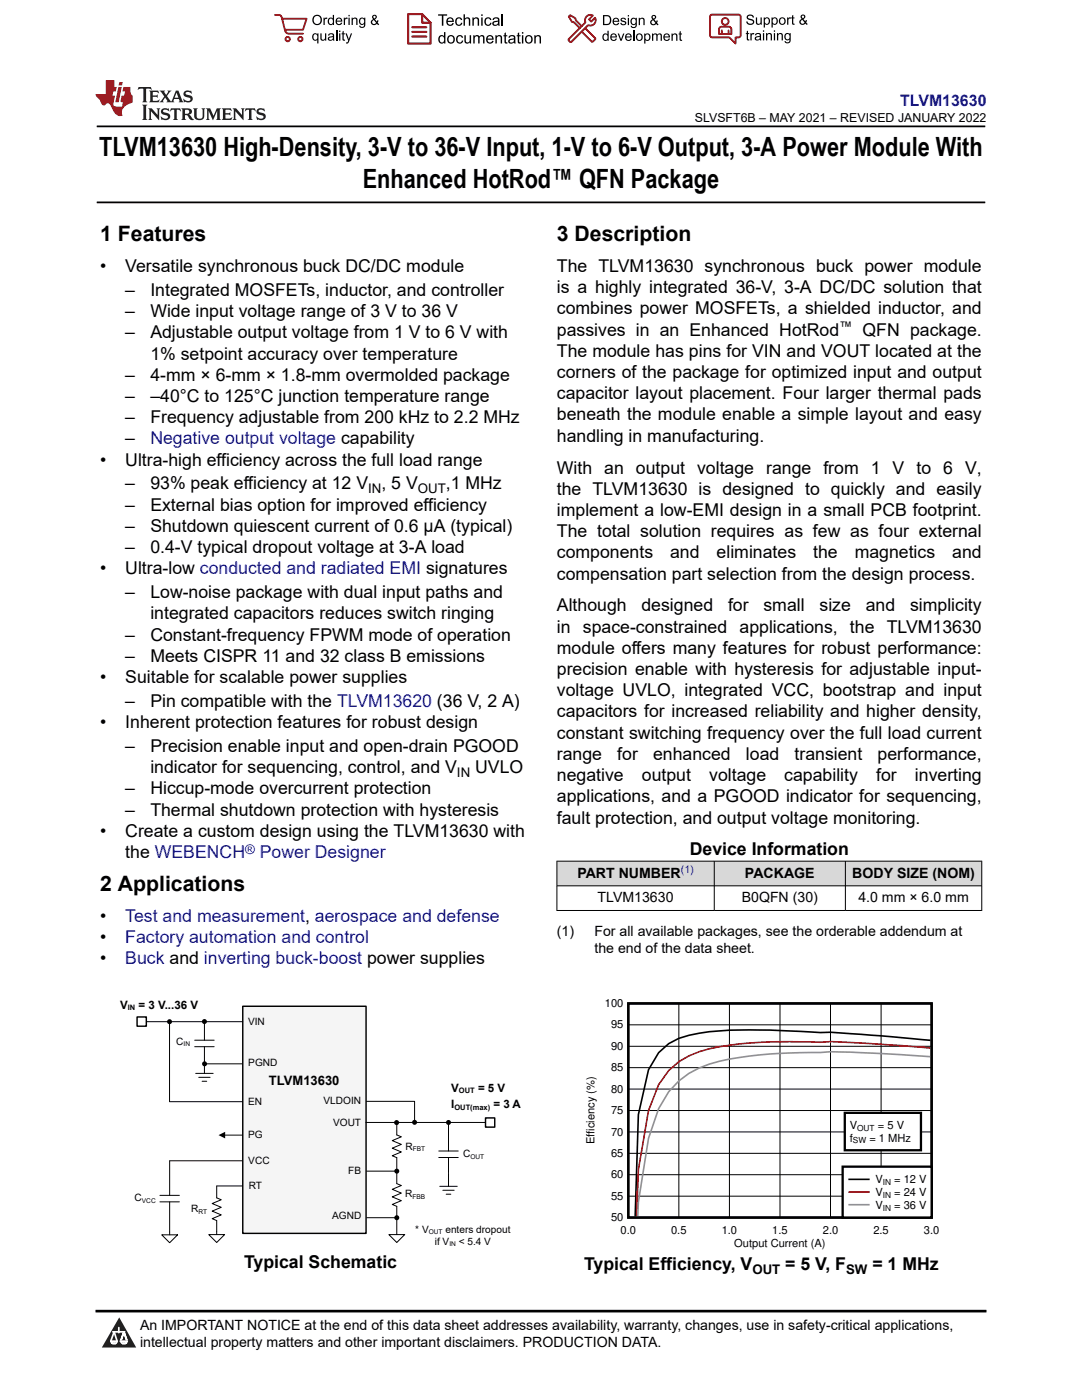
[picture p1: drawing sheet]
<svg xmlns="http://www.w3.org/2000/svg" width="216mm" height="279mm" viewBox="0 0 216 279" stroke-linecap="round" stroke-linejoin="round" font-family="sans-serif">
<defs><g id="words">
<g font-size="5.3">
<text x="19.8" y="31.2">TLVM13630 High-Density, 3-V to 36-V Input, 1-V to 6-V Output, 3-A Power Module With</text>
<text x="72.4" y="37.5">Enhanced HotRod™ QFN Package</text>
</g>
<g font-size="4.2">
<text x="20" y="48.1">1 Features</text>
<text x="111.1" y="48.1">3 Description</text>
<text x="20" y="177.8">2 Applications</text>
</g>
<g font-size="3.5">
<text x="20" y="54.3">•</text>
<text x="25" y="54.3">Versatile synchronous buck DC/DC module</text>
<text x="25" y="59">–</text>
<text x="30" y="59">Integrated MOSFETs, inductor, and controller</text>
<text x="111.1" y="54.3">The TLVM13630 synchronous buck power module</text>
<text x="111.1" y="58.5">is a highly integrated 36-V, 3-A DC/DC solution that</text>
<text x="25" y="63.3">–</text>
<text x="30" y="63.3">Wide input voltage range of 3 V to 36 V</text>
<text x="111.1" y="62.8">combines power MOSFETs, a shielded inductor, and</text>
<text x="25" y="67.5">–</text>
<text x="30" y="67.5">Adjustable output voltage from 1 V to 6 V with</text>
<text x="30" y="71.7">1% setpoint accuracy over temperature</text>
<text x="111.1" y="67">passives in an Enhanced HotRod</text>
<text x="111.1" y="71.2">The module has pins for VIN and VOUT located at the</text>
<text x="172.1" y="67">QFN package.</text>
<text x="25" y="76">–</text>
<text x="30" y="76">4-mm × 6-mm × 1.8-mm overmolded package</text>
<text x="111.1" y="75.5">corners of the package for optimized input and output</text>
<text x="25" y="80.2">–</text>
<text x="30" y="80.2">–40°C to 125°C junction temperature range</text>
<text x="111.1" y="83.9">beneath the module enable a simple layout and easy</text>
<text x="111.1" y="79.7">capacitor layout placement. Four larger thermal pads</text>
<text x="25" y="84.4">–</text>
<text x="25" y="88.7">–</text>
<text x="30" y="84.4">Frequency adjustable from 200 kHz to 2.2 MHz</text>
<text x="111.1" y="88.2">handling in manufacturing.</text>
<text x="20" y="92.9">•</text>
<text x="25" y="92.9">Ultra-high efficiency across the full load range</text>
<text x="111.1" y="94.5">With an output voltage range from 1 V to 6 V,</text>
<text x="25" y="97.7">–</text>
<text x="25" y="101.9">–</text>
<text x="30" y="97.7">93% peak efficiency at 12 V</text>
<text x="30" y="101.9">External bias option for improved efficiency</text>
<text x="76.1" y="97.7">, 5 V</text>
<text x="89" y="97.7">,1 MHz</text>
<text x="111.1" y="98.7">the TLVM13630 is designed to quickly and easily</text>
<text x="25" y="106.1">–</text>
<text x="30" y="106.1">Shutdown quiescent current of 0.6 µA (typical)</text>
<text x="111.1" y="103">implement a low-EMI design in a small PCB footprint.</text>
<text x="111.1" y="107.2">The total solution requires as few as four external</text>
<text x="25" y="110.4">–</text>
<text x="30" y="110.4">0.4-V typical dropout voltage at 3-A load</text>
<text x="111.1" y="111.4">components</text>
<text x="133.7" y="111.4">and</text>
<text x="143" y="111.4">eliminates</text>
<text x="162.3" y="111.4">the</text>
<text x="170.5" y="111.4">magnetics</text>
<text x="190" y="111.4">and</text>
<text x="20" y="114.6">•</text>
<text x="25" y="114.6">Ultra-low conducted and radiated EMI signatures</text>
<text x="25" y="119.4">–</text>
<text x="30" y="119.4">Low-noise package with dual input paths and</text>
<text x="111.1" y="115.7">compensation part selection from the design process.</text>
<text x="30" y="123.6">integrated capacitors reduces switch ringing</text>
<text x="111.1" y="122">Although</text>
<text x="128" y="122">designed</text>
<text x="145.3" y="122">for</text>
<text x="152.3" y="122">small</text>
<text x="163.5" y="122">size</text>
<text x="172.7" y="122">and</text>
<text x="181.6" y="122">simplicity</text>
<text x="25" y="127.8">–</text>
<text x="30" y="127.8">Constant-frequency FPWM mode of operation</text>
<text x="111.1" y="130.5">module offers many features for robust performance:</text>
<text x="111.1" y="126.3">in space-constrained applications, the TLVM13630</text>
<text x="20" y="136.3">•</text>
<text x="25" y="132.1">–</text>
<text x="25" y="136.3">Suitable for scalable power supplies</text>
<text x="30" y="132.1">Meets CISPR 11 and 32 class B emissions</text>
<text x="111.1" y="134.7">precision enable with hysteresis for adjustable input-</text>
<text x="25" y="141.1">–</text>
<text x="30" y="141.1">Pin compatible with the TLVM13620 (36 V, 2 A)</text>
<text x="111.1" y="139">voltage UVLO, integrated VCC, bootstrap and input</text>
<text x="111.1" y="143.2">capacitors for increased reliability and higher density,</text>
<text x="20" y="145.3">•</text>
<text x="25" y="145.3">Inherent protection features for robust design</text>
<text x="111.1" y="147.4">constant switching frequency over the full load current</text>
<text x="25" y="150.1">–</text>
<text x="30" y="150.1">Precision enable input and open-drain PGOOD</text>
<text x="30" y="154.3">indicator for sequencing, control, and V</text>
<text x="94.8" y="154.3">UVLO</text>
<text x="111.1" y="151.7">range</text>
<text x="111.1" y="155.9">negative</text>
<text x="123.2" y="151.7">for</text>
<text x="128.1" y="155.9">output</text>
<text x="130.3" y="151.7">enhanced</text>
<text x="141.5" y="155.9">voltage</text>
<text x="148.8" y="151.7">load</text>
<text x="156.5" y="155.9">capability</text>
<text x="158.5" y="151.7">transient</text>
<text x="174.8" y="155.9">for</text>
<text x="175.1" y="151.7">performance,</text>
<text x="182.6" y="155.9">inverting</text>
<text x="25" y="158.5">–</text>
<text x="30" y="158.5">Hiccup-mode overcurrent protection</text>
<text x="111.1" y="160.1">applications, and a PGOOD indicator for sequencing,</text>
<text x="20" y="167">•</text>
<text x="25" y="167">Create a custom design using the TLVM13630 with</text>
<text x="25" y="162.8">–</text>
<text x="30" y="162.8">Thermal shutdown protection with hysteresis</text>
<text x="111.1" y="164.4">fault protection, and output voltage monitoring.</text>
<text x="25" y="171.2">the WEBENCH</text>
<text x="137.6" y="170.7">Device Information</text>
<text x="20" y="183.9">•</text>
<text x="20" y="188.2">•</text>
<text x="20" y="192.4">•</text>
<text x="48.7" y="253.1">Typical Schematic</text>
<text x="116.5" y="253.5">Typical Efficiency, V</text>
<text x="156.7" y="253.5">= 5 V, F</text>
<text x="174.1" y="253.5">= 1 MHz</text>
</g>
<g font-size="3.5" fill="#00f">
<text x="30" y="88.7">Negative output voltage capability</text>
<text x="51.8" y="171.2">Power Designer</text>
<text x="25" y="183.9">Test and measurement, aerospace and defense</text>
<text x="25" y="188.2">Factory automation and control</text>
<text x="25" y="192.4">Buck and inverting buck-boost power supplies</text>
</g>
<text font-size="3.2" fill="#00f" x="179.6" y="21.1">TLVM13630</text>
<g font-size="2.8">
<text x="115.2" y="175.1">PART NUMBER</text>
<text x="148.7" y="175.1">PACKAGE</text>
<text x="170.1" y="175.1">BODY SIZE (NOM)</text>
<text x="119.2" y="180.1">TLVM13630</text>
<text x="148" y="180.1">B0QFN (30)</text>
<text x="171.3" y="180.1">4.0 mm × 6.0 mm</text>
<text x="111.1" y="186.9">(1)</text>
<text x="118.6" y="186.9">For all available packages, see the orderable addendum at</text>
<text x="118.6" y="190.2">the end of the data sheet.</text>
<text x="27.9" y="265.5">An IMPORTANT NOTICE at the end of this data sheet addresses availability, warranty, changes, use in safety-critical applications,</text>
<text x="27.9" y="268.9">intellectual property matters and other important disclaimers. PRODUCTION DATA.</text>
</g>
<g font-size="2.6">
<text x="167.4" y="66.1">™</text>
<text x="73.5" y="98.4">IN</text>
<text x="83.4" y="98.4">OUT</text>
<text x="91.2" y="155">IN</text>
<text x="53.7" y="216.6">TLVM13630</text>
<text x="150.1" y="254.2">OUT</text>
<text x="168.8" y="254.2">SW</text>
</g>
<text font-size="2.6" fill="#00f" x="48.9" y="170.4">®</text>
<text font-size="2.5" x="138.7" y="24.3">SLVSFT6B – MAY 2021 – REVISED JANUARY 2022</text>
<g font-size="2.3">
<text x="24" y="201.3">V</text>
<text x="27.7" y="201.3">= 3 V...36 V</text>
<text x="90" y="217.9">V</text>
<text x="90" y="221.2">I</text>
<text x="95.4" y="217.9">= 5 V</text>
<text x="98.5" y="221.2">= 3 A</text>
</g>
<g font-size="2.2">
<text x="120.7" y="201">100</text>
<text x="121.9" y="209.5">90</text>
<text x="121.9" y="205.3">95</text>
<text x="121.9" y="213.8">85</text>
<text x="121.9" y="218.1">80</text>
<text x="121.9" y="226.6">70</text>
<text x="121.9" y="222.4">75</text>
<text x="169.5" y="225.4">V</text>
<text x="169.5" y="227.8">f</text>
<text x="173.5" y="227.8">= 1 MHz</text>
<text x="175.2" y="225.4">= 5 V</text>
<text x="118.6" y="228.4" transform="rotate(-90 118.6 228.4)">Efficiency (%)</text>
<text x="121.9" y="230.9">65</text>
<text x="121.9" y="239.5">55</text>
<text x="121.9" y="235.2">60</text>
<text x="174.7" y="236.2">V</text>
<text x="174.7" y="238.7">V</text>
<text x="178.4" y="236.2">= 12 V</text>
<text x="178.4" y="238.7">= 24 V</text>
<text x="121.9" y="243.7">50</text>
<text x="174.7" y="241.2">V</text>
<text x="178.4" y="241.2">= 36 V</text>
<text x="123.8" y="246.2">0.0</text>
<text x="133.9" y="246.2">0.5</text>
<text x="144" y="246.2">1.0</text>
<text x="146.5" y="248.8">Output Current (A)</text>
<text x="154.1" y="246.2">1.5</text>
<text x="164.2" y="246.2">2.0</text>
<text x="174.3" y="246.2">2.5</text>
<text x="184.4" y="246.2">3.0</text>
</g>
<text font-size="2.1" fill="#00f" x="135.9" y="174.2">(1)</text>
<g font-size="2">
<text x="35.2" y="208.5">C</text>
<text x="49.5" y="204.5">VIN</text>
<text x="49.5" y="212.8">PGND</text>
<text x="49.5" y="220.5">EN</text>
<text x="64.6" y="220.4">VLDOIN</text>
<text x="49.5" y="227">PG</text>
<text x="66.5" y="224.7">VOUT</text>
<text x="49.6" y="232.3">VCC</text>
<text x="80.9" y="229.5">R</text>
<text x="92.4" y="231">C</text>
<text x="26.9" y="239.7">C</text>
<text x="49.7" y="237.3">RT</text>
<text x="69.5" y="234.3">FB</text>
<text x="80.9" y="238.9">R</text>
<text x="38.1" y="241.9">R</text>
<text x="66.3" y="243.2">AGND</text>
<text x="82.9" y="246">* V</text>
<text x="86.8" y="248.4">if V</text>
<text x="88.9" y="246">enters dropout</text>
<text x="91.5" y="248.4">&lt; 5.4 V</text>
</g>
<g font-size="1.7">
<text x="171" y="225.7">OUT</text>
<text x="170.2" y="228.2">SW</text>
<text x="176.2" y="236.5">IN</text>
<text x="176.2" y="239.1">IN</text>
<text x="176.2" y="241.6">IN</text>
</g>
<g font-size="1.5">
<text x="25.5" y="201.6">IN</text>
<text x="90.7" y="221.5">OUT(max)</text>
<text x="91.6" y="218.2">OUT</text>
</g>
<g font-size="1.3">
<text x="36.6" y="208.8">IN</text>
<text x="82.3" y="229.8">FBT</text>
<text x="93.9" y="231.3">OUT</text>
<text x="82.3" y="239.2">FBB</text>
<text x="28.3" y="240">VCC</text>
<text x="39.6" y="242.2">RT</text>
<text x="85.6" y="246.3">OUT</text>
<text x="89.7" y="248.7">IN</text>
</g>
</g></defs>
<path d="M19.3 25.2h177.3M19.3 40.4h177.3" fill="none" stroke="#000" stroke-width=".35"/>
<g fill="#d8d8d8">
<path d="M111.1 171.9h84.8v4.9h-84.8z" fill-rule="evenodd"/>
<path d="M111.2 171.9h31.3v4.8h-31.3z" fill-rule="evenodd"/>
<path d="M142.6 171.9h26v4.8h-26z" fill-rule="evenodd"/>
<path d="M168.7 171.9h27.1v4.8h-27.1z" fill-rule="evenodd"/>
</g>
<path d="M111.1 171.9h84.9M111.1 176.8h84.9M111.1 171.8v10M142.5 171.8v10M168.7 171.8v10M195.9 171.8v10M111.1 181.7h84.9" fill="none" stroke="#000" stroke-width=".2"/>
<path d="M27.4 203h1.8v1.8h-1.8z" fill-rule="evenodd" fill="#fff"/>
<path d="M27.4 203h1.8v1.8h-1.8z" fill="none" stroke="#000" stroke-width=".29"/>
<path d="M48.4 200.8h24.6v45.3h-24.6z" fill-rule="evenodd" fill="#f5f5f5"/>
<path d="M48.4 200.8h24.6v45.3h-24.6z" fill="none" stroke="#000" stroke-width=".29"/>
<g fill="none" stroke="#000" stroke-width=".2">
<path d="M29.2 203.9h19.2M33.9 219.9h14.5M73.1 219.8h9.6v3.8M73 224h23.9M73.2 233.7h6v2.5l.9 .4-1.8 .8 1.8 .7-1.8 .8 1.8 .7-1.8 .8 .9 .4v2.2M87.6 231h3.8M87.6 229.7h3.8M87.8 236.8h3.4M88.4 237.5h2.2M89 238.3h1M89.5 224v5.7M89.5 231v3"/>
<path d="M89.5 234.2v2.6"/>
</g>
<g fill="#000">
<circle cx="82.7" cy="224" r=".5"/>
<circle cx="89.5" cy="224" r=".5"/>
</g>
<path d="M96.9 223.1h1.8v1.8h-1.8z" fill-rule="evenodd" fill="#fff"/>
<path d="M96.9 223.1h1.8v1.8h-1.8z" fill="none" stroke="#000" stroke-width=".29"/>
<g fill="none" stroke="#000" stroke-width=".2">
<path d="M33.8 203.9v16M38.8 208.9h3.9M38.8 207.6h3.9M39 214.2h3.5M39.7 215h2.2M40.3 215.8h1M40.8 203.9v3.7M40.8 208.9v5.3M40.8 212.3h7.6M125.4 217.3h60.5M125.4 213.1h60.5M125.4 208.8h60.5"/>
<path d="M125.4 204.5h60.5M135.5 200.3v42.7M145.5 200.3v42.7M155.6 200.3v42.7M165.7 200.3v42.7M175.8 200.3v42.7M31.9 239.9h3.9M31.9 238.6h3.9M33.9 239.9v6.5M44.9 226.5h3.5M48.4 231.7h-14.5v6.9M48.4 236.7h-5.2v2.4l.9 .3-1.8 .8 1.8 .7-1.8 .8 1.8 .8-1.8 .7 .9 .4v2.8"/>
<path d="M79.1 223.7v.3M79.2 224.1v2.4l.9 .4-1.8 .7 1.8 .8-1.8 .7 1.8 .8-1.8 .8 .9 .3v2.7M125.4 238.7h60.5M125.4 234.4h60.5M125.4 230.2h60.5M125.4 225.9h60.5M125.4 221.6h60.5M32.3 246.4h3.1l-1.5 1.6zM41.7 246.4h3.1l-1.6 1.6zM73.2 243h6M77.6 246.4h3.2l-1.6 1.6zM79.2 242.7v3.7"/>
</g>
<g fill="#000">
<path d="M43.6 226.5l1.3-.6v1.3z"/>
<circle cx="33.8" cy="203.9" r=".5"/>
<circle cx="40.8" cy="203.9" r=".5"/>
<circle cx="40.8" cy="212.3" r=".5"/>
<circle cx="79.1" cy="224" r=".5"/>
<circle cx="79.2" cy="233.7" r=".5"/>
<circle cx="79.2" cy="243" r=".5"/>
</g>
<path d="M125.4 200.3h60.5v42.7h-60.5z" fill="none" stroke="#000" stroke-width=".46"/>
<path d="M185.7 207.6l-13.9-1.2-6.1-.4-2 .1a146.1 146.1 0 0 0-22.2-.2 19.7 19.7 0 0 0-8.1 2.4l-2 1.8-2 3.4-2 8.9-.7 20.4" fill="none" stroke="#000" stroke-width=".32"/>
<path d="M185.7 209.2l-7.9-.6a173 173 0 0 0-16.1-.7 86.4 86.4 0 0 0-20.2 1.4 15 15 0 0 0-10.1 7.2l-2 5.1-2 11.9-.4 9.3" fill="none" stroke="#f00" stroke-width=".32"/>
<path d="M185.7 210.9a196.4 196.4 0 0 0-34.1-.4l-2 .3a30.5 30.5 0 0 0-12.1 3.4l-2 1.5-2.1 2.2-2 3.4-2 5.9-2 12.7-.1 2.9" fill="none" stroke="#919191" stroke-width=".32"/>
<path d="M168.6 222.1h15.2v7.5h-15.2z" fill-rule="evenodd" fill="#fff"/>
<path d="M168.6 222.1h15.2v7.5h-15.2z" fill="none" stroke="#000" stroke-width=".46"/>
<path d="M168.1 232.8h17.8v10.2h-17.8z" fill-rule="evenodd" fill="#fff"/>
<path d="M168.1 232.8h17.8v10.2h-17.8z" fill="none" stroke="#000" stroke-width=".46"/>
<path d="M169.4 235.4h4" fill="none" stroke="#000" stroke-width=".32"/>
<path d="M169.4 237.9h4" fill="none" stroke="#f00" stroke-width=".32"/>
<path d="M169.4 240.4h4" fill="none" stroke="#919191" stroke-width=".32"/>
<path d="M0 0h215.9v23.8h-215.9z" fill-rule="evenodd" fill="#fff"/>
<path d="M27.7 17.4l-.2 .6 .5-.3h.6v.1v2.2l-.2 .4h1l-.2-.4v-2.2v-.1h.5l.5 .3-.1-.6zM29.8 18.1l.2 .4v1.5l-.2 .4h1.9l.1-.6a1.08 1.08 0 0 1-1.3 .2v-.7h.6l.4 .2v-.6l-.4 .2h-.6v-.6l.2-.1a1 1 0 0 1 1 .2l-.1-.5zM31.8 18.1l1 1.1-1 1.2h.9l-.2-.2 .4-.7 .5 .7-.2 .2h1.6l-.2-.2 .1-.4h1l.1 .4-.1 .2h.9l-.2-.3-.8-2h-.5l-1 2.2-.8-1.1 .9-1.1h-.8l.2 .2-.5 .7-.3-.7 .1-.2zM35.2 18.5l.4 1h-.8zM36.8 18.2a.65 .65 0 0 0-.2 .7 .65 .65 0 0 0 .6 .5l.7 .2 .1 .2a.79 .79 0 0 1-.7 .4 .79 .79 0 0 1-.7-.5l.1 .7 .2-.1a.93 .93 0 0 0 1.1 .1 .93 .93 0 0 0 .4-1 1.46 1.46 0 0 0-1.2-.6l-.1-.3a1.09 1.09 0 0 1 1.2 .2l-.2-.6-.1 .1-.6-.2zM28.4 20.9l.2 .4v2.3l-.2 .3h1l-.2-.3v-2.3l.2-.4zM29.6 21.6l.2 .4v1.6l-.2 .3h.8l-.3-.3v-1.4l1.7 1.8v-2l.2-.4h-.8l.2 .2 .1 1.1-1.2-1.3zM32.3 21.8a.65 .65 0 0 0-.2 .7 .65 .65 0 0 0 .7 .4l.6 .2 .1 .2a.79 .79 0 0 1-.7 .4 .79 .79 0 0 1-.7-.5l.1 .7 .2-.1a.93 .93 0 0 0 1.1 .1 .93 .93 0 0 0 .4-.9 1.46 1.46 0 0 0-1.2-.6l-.1-.4a1.09 1.09 0 0 1 1.2 .2l-.2-.6-.1 .1-.6-.1zM34.1 21.6l-.1 .7a.63 .63 0 0 1 .7-.4l.1 1.7-.3 .3h1l-.2-.3v-1.7a.66 .66 0 0 1 .8 .4l-.1-.7zM36.2 21.6l.2 .4v1.6l-.2 .3h.9l-.2-.2v-.7h.5l.1 .2a.79 .79 0 0 0 1.2 .6l-1-.9a.61 .61 0 0 0 .6-.6 .61 .61 0 0 0-.5-.6zM36.9 21.9h.2a.47 .47 0 0 1 .5 .1 .47 .47 0 0 1 .1 .5l-.2 .2h-.6zM38.5 21.6l.2 .2a2.27 2.27 0 0 0 .4 2 1.04 1.04 0 0 0 1.7-.7v-1.3l.2-.2h-.8l.2 .4v1.1a.6 .6 0 0 1-.6 .6 .6 .6 0 0 1-.6-.6v-1.1l.3-.4zM41.1 21.6l.2 .4v1.6l-.2 .3h.7l-.2-.3v-1.5l.9 1.9 .8-1.9v1.5l-.2 .3h1l-.3-.3v-1.6l.3-.4h-.8l-.7 1.5-.7-1.5zM44.3 21.6l.2 .4v1.6l-.2 .3h1.9l.1-.5a1.09 1.09 0 0 1-1.3 .1v-.6h.6l.4 .1v-.6l-.4 .2h-.6v-.6l.2-.1a1.01 1.01 0 0 1 1 .3l-.1-.6zM46.4 21.6l.3 .4v1.6l-.3 .3h.8l-.2-.3v-1.4l1.6 1.8v-2l.2-.4h-.7l.2 .2v1.1l-1.2-1.3zM49 21.6l-.1 .7a.63 .63 0 0 1 .8-.4v1.7l-.3 .3h1l-.2-.3v-1.7a.66 .66 0 0 1 .8 .4l-.1-.7zM51.4 21.8a.65 .65 0 0 0-.2 .7 .65 .65 0 0 0 .6 .4l.6 .2 .2 .2a.79 .79 0 0 1-.8 .4 .79 .79 0 0 1-.6-.5l.1 .7 .2-.1a.93 .93 0 0 0 1 .1 .93 .93 0 0 0 .5-.9 1.46 1.46 0 0 0-1.3-.6l-.1-.4a1.09 1.09 0 0 1 1.3 .2l-.2-.6-.2 .1-.5-.1z" fill="#231f20"/>
<path d="M21.1 16v2.8h-2.1l.1 .3 .9 1a.95 .95 0 0 0 .9 .9 .59 .59 0 0 1 .6-.4 .59 .59 0 0 1 .5 .4l.4 .8a1.59 1.59 0 0 0 2.1 1.3 1.61 1.61 0 0 1 1-2.2l1-.4-.1-1.5a1.59 1.59 0 0 1-.4-1.6h-1.4l-.2 .9h.5l-.1 .8h-.5l-.2 1v.2l.4 .1-.2 .9h-.6a.73 .73 0 0 1-1.1-.7l.3-1.5h-.5l.2-.8h.5l.2-.9h-.5v-1.4zM23.6 17.4l-.6 3h.7l.6-3zM23.8 16.4l-.1 .7h.7l.1-.7z" fill="#ed1c24"/>
<g fill="#000">
<path d="M62.3 4a1 1 0 0 1 2 0 1 1 0 0 1-2 0zM62.8 3.4a.78 .78 0 0 0-.1 1.1 .78 .78 0 0 0 1.1 .1 .78 .78 0 0 0 .1-1.1 .78 .78 0 0 0-1.1-.1z" fill-rule="evenodd"/>
<path d="M62.5 6.8l.4-.2 .4 .3v-.2h.2v2h-.2v-.7a.68 .68 0 0 1-.9-.1 .68 .68 0 0 1 0-.9zM62.6 7a.51 .51 0 0 0-.1 .6 .51 .51 0 0 0 .7 .2 .51 .51 0 0 0 .1-.7 .51 .51 0 0 0-.7-.1z" fill-rule="evenodd"/>
<path d="M64.5 3.5h.3v.3l.1-.3h.3l.1 .1-.1 .2a.32 .32 0 0 0-.3 0 .32 .32 0 0 0-.1 .4v.8h-.3z" fill-rule="evenodd"/>
<path d="M63.9 6.7h.3v.8a.36 .36 0 0 0 .3 .4 .36 .36 0 0 0 .4-.5v-.7h.2v1.4h-.2v-.2a.51 .51 0 0 1-.6 .2 .51 .51 0 0 1-.4-.5z" fill-rule="evenodd"/>
<path d="M65.6 3.7l.4-.2 .4 .2v-.7h.3v2h-.3v-.2a.7 .7 0 0 1-1-.1 .7 .7 0 0 1 .2-1zM65.8 3.8a.51 .51 0 0 0-.1 .7 .51 .51 0 0 0 .6 .2 .51 .51 0 0 0 .1-.7 .51 .51 0 0 0-.6-.2z" fill-rule="evenodd"/>
<path d="M65.6 6.8a.66 .66 0 0 1 .8-.1 .66 .66 0 0 1 .3 .8v.6h-.2l-.1-.2a.52 .52 0 0 1-.7 .2 .52 .52 0 0 1-.2-.6l.3-.2a.42 .42 0 0 0 .6-.3l-.3-.2-.3 .1-.1 .2h-.3zM65.7 7.6a.35 .35 0 0 0 .3 .4 .35 .35 0 0 0 .4-.4v-.2z" fill-rule="evenodd"/>
<path d="M67.7 6.1h.2v.3h-.2zM67.7 6.7h.2v1.4h-.2z" fill-rule="evenodd"/>
<path d="M67.1 3.7a.68 .68 0 0 1 .9-.1 .68 .68 0 0 1 .3 .7h-1.1a.42 .42 0 0 0 .3 .5 .42 .42 0 0 0 .5-.3h.3a.73 .73 0 0 1-1.1 .4 .73 .73 0 0 1-.1-1.2zM67.4 3.8l-.2 .3h.8l-.2-.4z" fill-rule="evenodd"/>
<path d="M68.6 3.5h.2v.3l.2-.3h.3l.1 .1-.1 .2a.32 .32 0 0 0-.4 0 .32 .32 0 0 0-.1 .4v.8h-.2z" fill-rule="evenodd"/>
<path d="M68.3 6.3l.3-.1v.5h.2v.1h-.2v.9l.3 .4a.36 .36 0 0 1-.4 0 .36 .36 0 0 1-.2-.4v-.9h-.1v-.1h.1z" fill-rule="evenodd"/>
<path d="M68.9 6.7h.3l.4 1.1 .4-1.1h.3l-.6 1.4a.51 .51 0 0 1-.6 .6l-.1-.3h.3l.2-.3z" fill-rule="evenodd"/>
<path d="M69.5 3h.3v.3h-.3zM69.5 3.5h.3v1.5h-.3z" fill-rule="evenodd"/>
<path d="M70.2 3.5h.2v.2a.52 .52 0 0 1 .6-.2 .52 .52 0 0 1 .3 .6v.9h-.2v-.9a.34 .34 0 0 0-.3-.4 .34 .34 0 0 0-.4 .3v1h-.2z" fill-rule="evenodd"/>
<path d="M71.8 3.7l.4-.2 .5 .2v-.2h.2v1.3a.64 .64 0 0 1-.5 .8 .64 .64 0 0 1-.7-.5h.2a.41 .41 0 0 0 .5 .2 .41 .41 0 0 0 .2-.5 .69 .69 0 0 1-.9-.1 .69 .69 0 0 1 .1-1zM72 3.8a.5 .5 0 0 0-.1 .7 .5 .5 0 0 0 .7 .1 .5 .5 0 0 0 .1-.6 .5 .5 0 0 0-.7-.2z" fill-rule="evenodd"/>
<path d="M74.4 3.1a.47 .47 0 0 1 .7 .1 .47 .47 0 0 1-.3 .7l.4 .4 .1-.3 .2 .1-.1 .4 .3 .3-.2 .2-.3-.3a.63 .63 0 0 1-1 .1 .63 .63 0 0 1 .3-1l-.3-.4zM74.5 3.4a.27 .27 0 0 0 .5 0 .27 .27 0 0 0-.5 0zM74.4 4.1a.4 .4 0 0 0 0 .6 .4 .4 0 0 0 .6-.1l-.4-.6z" fill-rule="evenodd"/>
<path d="M87.4 2.9h1.8v.2h-.7v2h-.3v-2h-.8z" fill-rule="evenodd"/>
<path d="M87.6 7.2l.5-.2 .5 .2v-.8h.3v2.3h-.3v-.2a.76 .76 0 0 1-1-.1 .76 .76 0 0 1-.1-1zM87.9 7.4a.58 .58 0 0 0-.2 .7 .58 .58 0 0 0 .8 .2 .58 .58 0 0 0 .1-.7 .58 .58 0 0 0-.7-.2z" fill-rule="evenodd"/>
<path d="M89.5 7.2a.81 .81 0 0 1 1.1 .1 .81 .81 0 0 1-.2 1.2 .81 .81 0 0 1-1.1-.2l-.1-.7zM89.6 7.4a.57 .57 0 0 0 0 .8 .57 .57 0 0 0 .8 0 .57 .57 0 0 0 0-.7 .57 .57 0 0 0-.8-.1z" fill-rule="evenodd"/>
<path d="M89.3 3.7a.77 .77 0 0 1 .9-.2 .77 .77 0 0 1 .4 .9h-1.3a.48 .48 0 0 0 .4 .5 .48 .48 0 0 0 .6-.3h.3a.83 .83 0 0 1-1.3 .4 .83 .83 0 0 1 0-1.3zM89.5 3.8l-.2 .4h1l-.3-.5z" fill-rule="evenodd"/>
<path d="M91 3.7a.7 .7 0 0 1 1.2 .3h-.2a.45 .45 0 0 0-.6-.3 .45 .45 0 0 0-.3 .6 .45 .45 0 0 0 .3 .6 .45 .45 0 0 0 .6-.4l.3 .1a.76 .76 0 0 1-1.1 .5 .76 .76 0 0 1-.3-1.1z" fill-rule="evenodd"/>
<path d="M91.2 7.2a.7 .7 0 0 1 1.2 .3l-.3 .1a.45 .45 0 0 0-.5-.4 .45 .45 0 0 0-.3 .7 .45 .45 0 0 0 .3 .6 .45 .45 0 0 0 .6-.4h.2a.76 .76 0 0 1-1 .5 .76 .76 0 0 1-.4-1.1z" fill-rule="evenodd"/>
<path d="M92.5 2.9h.3v.8a.59 .59 0 0 1 .7-.2 .59 .59 0 0 1 .3 .6v1h-.2v-1a.4 .4 0 0 0-.5-.4 .4 .4 0 0 0-.3 .5v.9h-.3z" fill-rule="evenodd"/>
<path d="M92.7 7h.2v.9a.41 .41 0 0 0 .5 .6 .41 .41 0 0 0 .3-.6v-.9h.3v1.7h-.3v-.3a.58 .58 0 0 1-.7 .3 .58 .58 0 0 1-.3-.7z" fill-rule="evenodd"/>
<path d="M94.3 3.5h.2v.2a.59 .59 0 0 1 .7-.2 .59 .59 0 0 1 .4 .6v1h-.3v-1a.41 .41 0 0 0-.4-.4 .41 .41 0 0 0-.4 .5v.9h-.2z" fill-rule="evenodd"/>
<path d="M94.4 7h.3v.3a.56 .56 0 0 1 1 0 .54 .54 0 0 1 .6-.3 .54 .54 0 0 1 .4 .5v1.2h-.3v-1.1a.34 .34 0 0 0-.3-.4 .34 .34 0 0 0-.4 .3v1.2h-.3v-1.1a.38 .38 0 0 0-.5-.3 .38 .38 0 0 0-.2 .5v.9h-.3z" fill-rule="evenodd"/>
<path d="M96 2.9h.3v.3h-.3zM96 3.5h.3v1.6h-.3z" fill-rule="evenodd"/>
<path d="M96.8 3.7a.7 .7 0 0 1 1.3 .3h-.3a.45 .45 0 0 0-.6-.3 .45 .45 0 0 0-.3 .6 .45 .45 0 0 0 .3 .6 .45 .45 0 0 0 .6-.4l.3 .1a.76 .76 0 0 1-1.1 .5 .76 .76 0 0 1-.3-1.1z" fill-rule="evenodd"/>
<path d="M97.2 7.2a.77 .77 0 0 1 .9-.1 .77 .77 0 0 1 .4 .8h-1.2a.48 .48 0 0 0 .3 .6 .48 .48 0 0 0 .6-.4l.3 .1a.83 .83 0 0 1-1.3 .3 .83 .83 0 0 1 0-1.3zM97.4 7.4l-.1 .3h.9l-.2-.4z" fill-rule="evenodd"/>
<path d="M98.8 7h.3v.3a.59 .59 0 0 1 .7-.3 .59 .59 0 0 1 .4 .7v1h-.3v-1a.41 .41 0 0 0-.5-.5 .41 .41 0 0 0-.3 .6v.9h-.3z" fill-rule="evenodd"/>
<path d="M98.4 3.7a.74 .74 0 0 1 1-.2 .74 .74 0 0 1 .3 .9v.7h-.3v-.2a.59 .59 0 0 1-.8 .3 .59 .59 0 0 1-.3-.8l1.1-.3a.42 .42 0 0 0-.4-.4 .42 .42 0 0 0-.5 .3h-.2zM98.6 4.5a.36 .36 0 0 0 .2 .5 .36 .36 0 0 0 .5-.2l.1-.5z" fill-rule="evenodd"/>
<path d="M100.7 6.6l.2-.1v.5h.3v.2h-.3v1l.1 .2h.2l.1 .3a.41 .41 0 0 1-.5-.1 .41 .41 0 0 1-.1-.4v-1h-.2v-.2h.2z" fill-rule="evenodd"/>
<path d="M101.6 7.2a.74 .74 0 0 1 .9-.2 .74 .74 0 0 1 .3 1l.1 .7h-.3v-.2a.59 .59 0 0 1-.8 .2 .59 .59 0 0 1-.3-.8l1-.3a.42 .42 0 0 0-.3-.4 .42 .42 0 0 0-.5 .3h-.3zM101.8 8.1a.36 .36 0 0 0 .1 .5 .36 .36 0 0 0 .5-.3l.2-.4z" fill-rule="evenodd"/>
<path d="M103.3 6.6l.3-.1v.5h.3v.2h-.3v1l.1 .2h.2v.3a.41 .41 0 0 1-.5-.1 .41 .41 0 0 1-.1-.4v-1h-.2v-.2h.2z" fill-rule="evenodd"/>
<path d="M104.1 6.4h.3v.3h-.3zM104.1 7h.3v1.7h-.3z" fill-rule="evenodd"/>
<path d="M105 7.2a.81 .81 0 0 1 1.1 .1 .81 .81 0 0 1-.1 1.2 .81 .81 0 0 1-1.2-.2v-.7zM105.2 7.4a.57 .57 0 0 0-.1 .8 .57 .57 0 0 0 .8 0 .57 .57 0 0 0 0-.7 .57 .57 0 0 0-.7-.1z" fill-rule="evenodd"/>
<path d="M106.6 7h.3v.3a.59 .59 0 0 1 .7-.3 .59 .59 0 0 1 .4 .7v1h-.3v-1a.41 .41 0 0 0-.5-.5 .41 .41 0 0 0-.3 .6v.9h-.3z" fill-rule="evenodd"/>
<path d="M120.3 3h.7a1 1 0 0 1 1 1 1 1 0 0 1-1 1h-.7zM120.6 3.2v1.6h.4a.77 .77 0 0 0 .7-.8 .77 .77 0 0 0-.7-.8z" fill-rule="evenodd"/>
<path d="M120.4 6.9l.4-.2 .4 .2v-.8h.3v2h-.3v-.1a.7 .7 0 0 1-.9-.2 .7 .7 0 0 1 .1-.9zM120.6 7a.51 .51 0 0 0-.1 .7 .51 .51 0 0 0 .6 .1 .51 .51 0 0 0 .1-.6 .51 .51 0 0 0-.6-.2z" fill-rule="evenodd"/>
<path d="M122 6.9a.68 .68 0 0 1 .8-.2 .68 .68 0 0 1 .3 .8h-1.1a.42 .42 0 0 0 .3 .5 .42 .42 0 0 0 .5-.3h.3a.73 .73 0 0 1-1.1 .3 .73 .73 0 0 1 0-1.1zM122.2 7l-.2 .3h.8l-.2-.4z" fill-rule="evenodd"/>
<path d="M122.4 3.7a.68 .68 0 0 1 .8-.1 .68 .68 0 0 1 .4 .8h-1.1a.42 .42 0 0 0 .3 .4 .42 .42 0 0 0 .5-.3l.3 .1a.73 .73 0 0 1-1.2 .3 .73 .73 0 0 1 0-1.2zM122.6 3.8l-.1 .3h.8l-.2-.3z" fill-rule="evenodd"/>
<path d="M123.9 3.7l.1-.1a.62 .62 0 0 1 .9 .3l-.2 .1a.29 .29 0 0 0-.3-.3 .29 .29 0 0 0-.3 .3l.1 .1a.58 .58 0 0 1 .6 .1 .58 .58 0 0 1 .1 .6 .67 .67 0 0 1-1.1-.2l.2-.1a.33 .33 0 0 0 .4 .4 .33 .33 0 0 0 .3-.4 .71 .71 0 0 1-.9-.6z" fill-rule="evenodd"/>
<path d="M123.3 6.7h.2l.4 1.2 .4-1.2h.3l-.6 1.4h-.2z" fill-rule="evenodd"/>
<path d="M125.3 3h.2v.3h-.2zM125.3 3.6h.2v1.4h-.2z" fill-rule="evenodd"/>
<path d="M124.9 6.9a.68 .68 0 0 1 .8-.2 .68 .68 0 0 1 .4 .8h-1.1a.42 .42 0 0 0 .3 .5 .42 .42 0 0 0 .5-.3h.3a.73 .73 0 0 1-1.2 .3 .73 .73 0 0 1 0-1.1zM125.1 7l-.1 .3h.8l-.2-.4z" fill-rule="evenodd"/>
<path d="M126 3.7l.4-.2 .4 .2v-.1h.3v1.2a.64 .64 0 0 1-.5 .8 .64 .64 0 0 1-.8-.5l.3 .1a.41 .41 0 0 0 .5 .2 .41 .41 0 0 0 .2-.6 .69 .69 0 0 1-.9-.1 .69 .69 0 0 1 .1-1zM126.2 3.9a.5 .5 0 0 0-.1 .6 .5 .5 0 0 0 .6 .2 .5 .5 0 0 0 .2-.7 .5 .5 0 0 0-.7-.1z" fill-rule="evenodd"/>
<path d="M126.9 7.4a.73 .73 0 0 1 1.4 0 .73 .73 0 0 1-1.4 0zM127.3 7a.5 .5 0 0 0-.1 .7 .5 .5 0 0 0 .7 0 .5 .5 0 0 0 0-.6 .5 .5 0 0 0-.6-.1z" fill-rule="evenodd"/>
<path d="M127.5 3.6h.2v.2a.52 .52 0 0 1 .6-.3 .52 .52 0 0 1 .3 .6v.9h-.2v-.9a.34 .34 0 0 0-.3-.4 .34 .34 0 0 0-.4 .3v1h-.2z" fill-rule="evenodd"/>
<path d="M128.5 6.7h.3v.2a.67 .67 0 0 1 .9 0 .67 .67 0 0 1 0 .9 .55 .55 0 0 1-.9 .2v.7h-.3zM128.9 7a.5 .5 0 0 0-.1 .7 .5 .5 0 0 0 .6 .1 .5 .5 0 0 0 .2-.6 .5 .5 0 0 0-.7-.2z" fill-rule="evenodd"/>
<path d="M130.1 6.7h.2v.2a.49 .49 0 0 1 .9 0l.4-.2a.42 .42 0 0 1 .5 .4v1h-.3v-.9a.3 .3 0 0 0-.2-.3 .3 .3 0 0 0-.4 .2v1h-.2v-.9a.33 .33 0 0 0-.5-.3 .33 .33 0 0 0-.2 .5v.7h-.2z" fill-rule="evenodd"/>
<path d="M130.1 3.1a.47 .47 0 0 1 .8 .1 .47 .47 0 0 1-.3 .7l.3 .4 .1-.2h.3l-.2 .5 .3 .3-.2 .2-.3-.3a.63 .63 0 0 1-1 .1 .63 .63 0 0 1 .3-1l-.2-.5zM130.2 3.5a.27 .27 0 0 0 .5 0 .27 .27 0 0 0-.5 0zM130.2 4.1a.4 .4 0 0 0 0 .7 .4 .4 0 0 0 .6-.2l-.5-.6z" fill-rule="evenodd"/>
<path d="M132.5 6.9a.68 .68 0 0 1 .9-.2 .68 .68 0 0 1 .3 .8h-1.1a.42 .42 0 0 0 .3 .5 .42 .42 0 0 0 .5-.3h.3a.73 .73 0 0 1-1.1 .3 .73 .73 0 0 1-.1-1.1zM132.7 7l-.1 .3h.8l-.2-.4z" fill-rule="evenodd"/>
<path d="M134 6.7h.2v.2a.52 .52 0 0 1 .6-.2 .52 .52 0 0 1 .4 .6v.8h-.3v-.8a.34 .34 0 0 0-.2-.4 .34 .34 0 0 0-.4 .2l-.1 1h-.2z" fill-rule="evenodd"/>
<path d="M135.6 6.3l.2-.1v.5h.3v.2h-.3v.8l.3 .4a.36 .36 0 0 1-.4 0 .36 .36 0 0 1-.1-.4v-.8h-.2v-.2h.2z" fill-rule="evenodd"/>
<path d="M149.2 3a.8 .8 0 0 1 1.2 .5h-.2a.44 .44 0 0 0-.5-.4 .44 .44 0 0 0-.4 .5l.2 .1a.9 .9 0 0 1 1 .8 .84 .84 0 0 1-.9 .5 .84 .84 0 0 1-.7-.7h.3a.52 .52 0 0 0 .5 .5 .52 .52 0 0 0 .5-.6l-.2-.1a.85 .85 0 0 1-1-.8z" fill-rule="evenodd"/>
<path d="M149 6.3l.3-.2v.5h.2v.2h-.2v.9l.2 .4a.36 .36 0 0 1-.4-.1 .36 .36 0 0 1-.1-.4v-.8h-.2v-.2h.2z" fill-rule="evenodd"/>
<path d="M149.7 6.6h.3v.2l.1-.2h.3l.1 .1-.1 .2a.32 .32 0 0 0-.3 0 .32 .32 0 0 0-.1 .4v.8h-.3z" fill-rule="evenodd"/>
<path d="M150.7 6.8a.66 .66 0 0 1 .9-.2 .66 .66 0 0 1 .3 .9v.6h-.2l-.1-.2a.52 .52 0 0 1-.7 .2 .52 .52 0 0 1-.2-.7l.2-.1a.42 .42 0 0 0 .7-.3l-.3-.2h-.3l-.1 .3-.3-.1zM150.9 7.5a.35 .35 0 0 0 .3 .5 .35 .35 0 0 0 .4-.4v-.3z" fill-rule="evenodd"/>
<path d="M150.8 3.5h.3v.8a.36 .36 0 0 0 .3 .5 .36 .36 0 0 0 .4-.5v-.8h.2v1.4h-.2v-.2a.51 .51 0 0 1-.6 .3 .51 .51 0 0 1-.4-.6z" fill-rule="evenodd"/>
<path d="M152.2 6.1h.3v.2h-.3zM152.2 6.6h.3v1.5h-.3z" fill-rule="evenodd"/>
<path d="M152.4 3.5h.2v.2a.67 .67 0 0 1 .9 0 .67 .67 0 0 1 .1 .9 .55 .55 0 0 1-1 .2v.7h-.2zM152.7 3.8a.5 .5 0 0 0-.1 .7 .5 .5 0 0 0 .7 .1 .5 .5 0 0 0 .1-.6 .5 .5 0 0 0-.7-.2z" fill-rule="evenodd"/>
<path d="M152.9 6.6h.2v.2a.52 .52 0 0 1 .6-.2 .52 .52 0 0 1 .3 .6v.9h-.2v-.9a.34 .34 0 0 0-.3-.4 .34 .34 0 0 0-.4 .2v1.1h-.2z" fill-rule="evenodd"/>
<path d="M153.9 3.5h.3v.2a.67 .67 0 0 1 .9 0 .67 .67 0 0 1 0 .9 .55 .55 0 0 1-.9 .2v.7h-.3zM154.3 3.8a.5 .5 0 0 0-.1 .7 .5 .5 0 0 0 .6 .1 .5 .5 0 0 0 .2-.6 .5 .5 0 0 0-.7-.2z" fill-rule="evenodd"/>
<path d="M154.4 6.1h.3v.2h-.3zM154.4 6.6h.3v1.5h-.3z" fill-rule="evenodd"/>
<path d="M155 6.6h.3v.2a.52 .52 0 0 1 .6-.2 .52 .52 0 0 1 .3 .6v.9h-.2v-.9a.34 .34 0 0 0-.3-.4 .34 .34 0 0 0-.4 .2v1.1h-.3z" fill-rule="evenodd"/>
<path d="M155.4 4.2a.75 .75 0 0 1 1.5 0 .75 .75 0 0 1-1.5 0zM155.8 3.8a.5 .5 0 0 0-.1 .7 .5 .5 0 0 0 .8 0 .5 .5 0 0 0 0-.7 .5 .5 0 0 0-.7 0z" fill-rule="evenodd"/>
<path d="M156.7 6.8l.4-.2 .5 .2v-.2h.2v1.3a.64 .64 0 0 1-.5 .7 .64 .64 0 0 1-.8-.4h.3a.41 .41 0 0 0 .5 .2 .41 .41 0 0 0 .2-.5 .69 .69 0 0 1-.9-.1 .69 .69 0 0 1 .1-1zM156.9 6.9a.5 .5 0 0 0-.1 .7 .5 .5 0 0 0 .6 .1 .5 .5 0 0 0 .2-.7 .5 .5 0 0 0-.7-.1z" fill-rule="evenodd"/>
<path d="M157.1 3.5h.2v.2l.1-.2h.3h.2l-.1 .3a.32 .32 0 0 0-.4 0 .32 .32 0 0 0-.1 .4v.7h-.2z" fill-rule="evenodd"/>
<path d="M158 3.1l.3-.1v.5h.2v.2h-.2v.8l.3 .4a.36 .36 0 0 1-.4 0 .36 .36 0 0 1-.2-.4v-.8h-.1v-.2h.1z" fill-rule="evenodd"/>
<path d="M159.9 3a.47 .47 0 0 1 .7 .1 .47 .47 0 0 1-.3 .7l.4 .5 .1-.3h.2l-.1 .5 .3 .3-.2 .2-.3-.3a.63 .63 0 0 1-1 .1 .63 .63 0 0 1 .3-1l-.3-.5zM160 3.4a.27 .27 0 0 0 .5 0 .27 .27 0 0 0-.5 0zM159.9 4.1a.4 .4 0 0 0 0 .6 .4 .4 0 0 0 .6-.2l-.4-.6z" fill-rule="evenodd"/>
</g>
<path d="M67.2 6.1v2M126.5 6.1v2" fill="none" stroke="#000" stroke-width=".25"/>
<g fill="none" stroke="#de0000" stroke-width=".37">
<path d="M54.9 3h.9a1.19 1.19 0 0 1 .6 1.2l.6 2.1a.85 .85 0 0 0 1 .4h2.5M56.3 3.7h4.9l-.7 2.2h-3.6M116.1 5.2l-1.2-1.1-.1-.5-1-.6-.3 .3 .6 1 .5 .2 1.1 1.1M116.8 5.6l1.9 2v.3l-.4 .4h-.3l-1.9-2zM116.8 5.6l.6-.6a1.07 1.07 0 0 0 1.2-.2 1.07 1.07 0 0 0 .1-1.3l-.7 .8-.5-.4 .8-.8a1.07 1.07 0 0 0-1.2 .2 1.07 1.07 0 0 0-.3 1.2l-3.3 3.3v.3l.3 .3h.2l2.1-2.1M141.7 3.1l.4-.2h5.3l.3 .2 .1 3.9-.2 .4-.8 .1v1.2l-1.3-1.2h-3.4l-.4-.2zM143.5 5.6l.5-.3 1.7 .1 .2 .5v.9h-2.4zM144 6.1v.7M145.4 6.1v.7"/>
<circle cx="57.4" cy="7.8" r=".44"/>
<circle cx="59.9" cy="7.8" r=".44"/>
<circle cx="144.7" cy="4.3" r=".67"/>
</g>
<path d="M100.2 2.9v2.2" fill="none" stroke="#000" stroke-width=".28"/>
<path d="M81.4 2.8h2.8v1.7h1.7v4.2h-4.5zM82.3 6.4h2.8M82.3 5.4h2.8M82.3 7.3h2.8M84.2 2.8l1.7 1.7" fill="none" stroke="#de0000" stroke-width=".42"/>
<path d="M0 261.4h215.9v18h-215.9z" fill-rule="evenodd" fill="#fff"/>
<path d="M23.8 262.9l3.4 6h-6.9z" fill="#231f20"/>
<path d="M22.1 267.7h1.3l-.4 .5h-.3a.55 .55 0 0 1-.6-.5z" fill-rule="evenodd" fill="#fff"/>
<path d="M22.1 267.7h1.3l-.4 .5h-.3a.55 .55 0 0 1-.6-.5z" fill="none" stroke="#231f20" stroke-width=".34"/>
<path d="M22.1 267.7h1.3l-.4 .5h-.5zM22.6 265.8h.1M22.6 265.8h2.3zM23.7 265.9h.1M23.7 264.9v1zM24 267.7h.1" fill="none" stroke="#fff" stroke-width=".34"/>
<path d="M24.7 265.8l-.7 1.9z" fill="#fff"/>
<path d="M24.7 265.8l-.7 1.9z" fill="none" stroke="#fff" stroke-width=".34"/>
<path d="M24.7 265.8l.7 1.9z" fill="#fff"/>
<path d="M24.7 265.8l.7 1.9zM25.3 267.7h.1" fill="none" stroke="#fff" stroke-width=".34"/>
<path d="M22.8 265.8l-.7 1.9z" fill="#fff"/>
<path d="M22.8 265.8l-.7 1.9z" fill="none" stroke="#fff" stroke-width=".34"/>
<path d="M22.8 265.8l.6 1.9z" fill="#fff"/>
<path d="M22.8 265.8l.6 1.9z" fill="none" stroke="#fff" stroke-width=".34"/>
<path d="M24.1 267.7h1.3a.65 .65 0 0 1-.6 .5 .65 .65 0 0 1-.7-.5z" fill-rule="evenodd" fill="#fff"/>
<path d="M24.1 267.7h1.3a.65 .65 0 0 1-.6 .5 .65 .65 0 0 1-.7-.5z" fill="none" stroke="#231f20" stroke-width=".34"/>
<path d="M24 267.7h.1M24.1 267.7h1.3l-.4 .5h-.5z" fill="none" stroke="#fff" stroke-width=".34"/>
<path d="M19 261.7h177.8" fill="none" stroke="#000" stroke-width=".53"/>
<use href="#words"/>
</svg>
